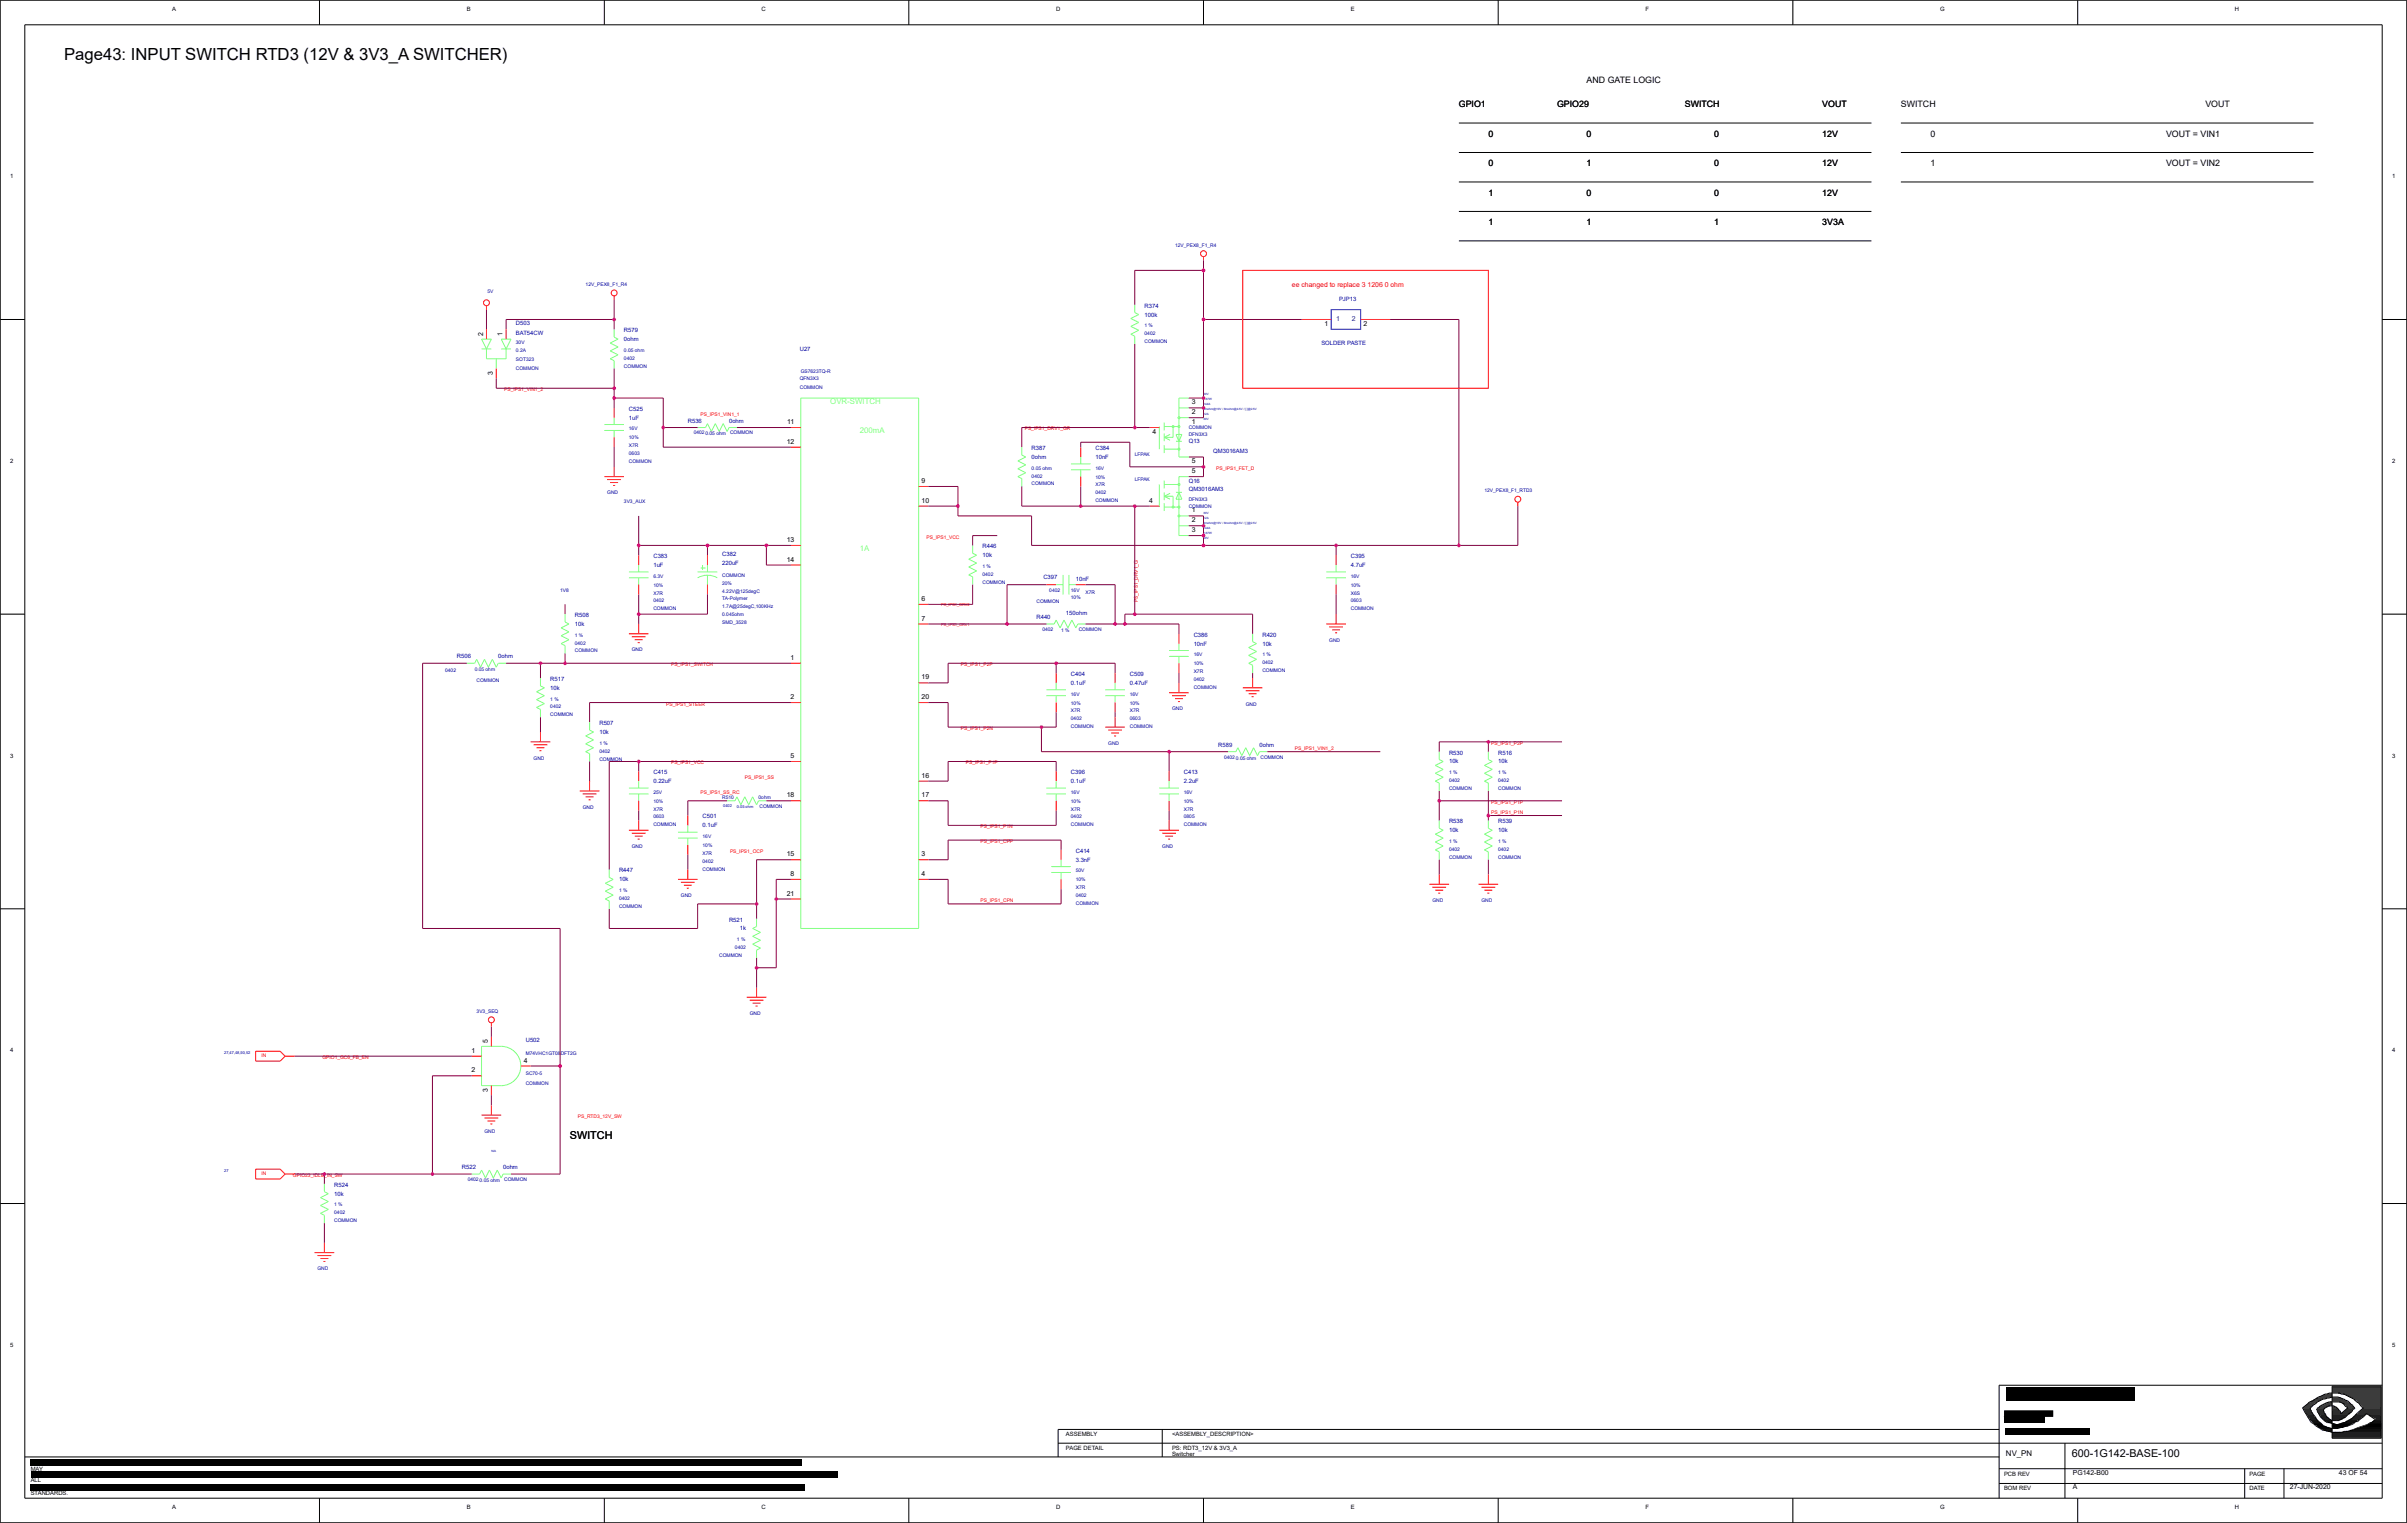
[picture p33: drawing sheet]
<svg xmlns="http://www.w3.org/2000/svg" width="271mm" height="172mm" viewBox="0 0 271 172" stroke-linecap="round" stroke-linejoin="round" font-family="sans-serif">
<defs><g id="words">
<text font-size="1.9" x="7.2" y="6.8">Page43: INPUT SWITCH RTD3 (12V &amp; 3V3_A SWITCHER)</text>
<g font-size="1.2">
<text x="64.3" y="128.4">SWITCH</text>
<text x="233.6" y="164.2">600-1G142-BASE-100</text>
</g>
<g font-size="1">
<text x="178.9" y="9.3">AND GATE LOGIC</text>
<text x="164.5" y="12.1">GPIO1</text>
<text x="167.8" y="15.4">0</text>
<text x="175.5" y="12.1">GPIO29</text>
<text x="178.9" y="15.4">0</text>
<text x="189.9" y="12.1">SWITCH</text>
<text x="193.2" y="15.4">0</text>
<text x="205.4" y="12.1">VOUT</text>
<text x="205.4" y="15.4">12V</text>
<text x="214.3" y="12.1">SWITCH</text>
<text x="217.6" y="15.4">0</text>
<text x="244.2" y="15.4">VOUT = VIN1</text>
<text x="248.6" y="12.1">VOUT</text>
<text x="167.8" y="22.1">1</text>
<text x="167.8" y="18.7">0</text>
<text x="178.9" y="22.1">0</text>
<text x="178.9" y="18.7">1</text>
<text x="193.2" y="18.7">0</text>
<text x="193.2" y="22.1">0</text>
<text x="205.4" y="22.1">12V</text>
<text x="205.4" y="18.7">12V</text>
<text x="217.6" y="18.7">1</text>
<text x="244.2" y="18.7">VOUT = VIN2</text>
<text x="167.8" y="25.4">1</text>
<text x="178.9" y="25.4">1</text>
<text x="193.2" y="25.4">1</text>
<text x="205.4" y="25.4">3V3A</text>
</g>
<g font-size=".9" fill="#80ff80">
<text x="93.6" y="45.5">OVR-SWITCH</text>
<text x="96.9" y="48.9">200mA</text>
<text x="96.9" y="62.1">1A</text>
</g>
<text font-size=".9" x="226.1" y="164.1">NV_PN</text>
<text font-size=".8" fill="#f00" x="145.6" y="32.4">ee changed to replace 3 1206 0 ohm</text>
<g font-size=".8">
<text x="54.5" y="37.9" transform="rotate(-90 54.5 37.9)">2</text>
<text x="56.7" y="37.9" transform="rotate(-90 56.7 37.9)">1</text>
<text x="149.3" y="36.7">1</text>
<text x="153.7" y="36.7">2</text>
<text x="55.6" y="42.3" transform="rotate(-90 55.6 42.3)">3</text>
<text x="88.7" y="47.8">11</text>
<text x="134.3" y="47.8">1</text>
<text x="134.3" y="46.7">2</text>
<text x="134.3" y="45.6">3</text>
<text x="88.7" y="50">12</text>
<text x="129.9" y="48.9">4</text>
<text x="134.3" y="53.3">5</text>
<text x="134.3" y="52.2">5</text>
<text x="103.9" y="54.5">9</text>
<text x="103.9" y="56.7">10</text>
<text x="129.5" y="56.7">4</text>
<text x="134.3" y="57.8">1</text>
<text x="134.3" y="58.9">2</text>
<text x="134.3" y="60">3</text>
<text x="88.7" y="61.1">13</text>
<text x="88.7" y="63.3">14</text>
<text x="103.9" y="67.7">6</text>
<text x="103.9" y="70">7</text>
<text x="89.1" y="74.4">1</text>
<text x="103.9" y="76.6">19</text>
<text x="89.1" y="78.8">2</text>
<text x="103.9" y="78.8">20</text>
<text x="88.7" y="89.9">18</text>
<text x="89.1" y="85.5">5</text>
<text x="103.9" y="87.7">16</text>
<text x="103.9" y="89.9">17</text>
<text x="88.7" y="96.5">15</text>
<text x="88.7" y="101">21</text>
<text x="89.1" y="98.7">8</text>
<text x="103.9" y="96.5">3</text>
<text x="103.9" y="98.7">4</text>
<text x="53.1" y="118.7">1</text>
<text x="55" y="117.6" transform="rotate(-90 55 117.6)">5</text>
<text x="59" y="119.8">4</text>
<text x="53.1" y="120.9">2</text>
<text x="55" y="123.1" transform="rotate(-90 55 123.1)">3</text>
<text x="233.7" y="166.2">PG142-B00</text>
<text x="233.7" y="167.9">A</text>
<text x="258.1" y="167.9">27-JUN-2020</text>
<text x="263.7" y="166.2">43 OF 54</text>
</g>
<g font-size=".8" fill="#004080">
<text x="150.6" y="36.2">1</text>
<text x="152.4" y="36.2">2</text>
</g>
<g font-size=".7">
<text x="19.4" y="1.2">A</text>
<text x="52.6" y="1.2">B</text>
<text x="85.8" y="1.2">C</text>
<text x="119.1" y="1.2">D</text>
<text x="152.3" y="1.2">E</text>
<text x="185.5" y="1.2">F</text>
<text x="218.7" y="1.2">G</text>
<text x="251.9" y="1.2">H</text>
<text x="1.1" y="20.1">1</text>
<text x="269.7" y="20.1">1</text>
<text x="1.1" y="52.2">2</text>
<text x="269.7" y="52.2">2</text>
<text x="1.1" y="85.4">3</text>
<text x="269.7" y="85.4">3</text>
<text x="1.1" y="118.6">4</text>
<text x="269.7" y="118.6">4</text>
<text x="1.1" y="151.8">5</text>
<text x="269.7" y="151.8">5</text>
<text x="120.2" y="161.9">ASSEMBLY</text>
<text x="132.1" y="161.9">&lt;ASSEMBLY_DESCRIPTION&gt;</text>
<text x="3.5" y="167.1">ALL</text>
<text x="3.5" y="165.8">MAY</text>
<text x="120.2" y="163.5">PAGE DETAIL</text>
<text x="132.1" y="163.5">PS: RDT3_12V &amp; 3V3_A</text>
<text x="132.1" y="164.1">Switcher</text>
<text x="225.9" y="166.3">PCB REV</text>
<text x="253.6" y="166.3">PAGE</text>
<text x="3.5" y="168.6">STANDARDS.</text>
<text x="19.4" y="170.1">A</text>
<text x="52.6" y="170.1">B</text>
<text x="85.8" y="170.1">C</text>
<text x="119.1" y="170.1">D</text>
<text x="152.3" y="170.1">E</text>
<text x="185.5" y="170.1">F</text>
<text x="218.7" y="170.1">G</text>
<text x="225.9" y="168">BOM REV</text>
<text x="251.9" y="170.1">H</text>
<text x="253.6" y="168">DATE</text>
</g>
<g font-size=".7" fill="#0000a0">
<text x="129" y="35.7">100k</text>
<text x="129" y="34.7">R374</text>
<text x="151" y="33.9">PJP13</text>
<text x="58.2" y="37.8">BAT54CW</text>
<text x="58.2" y="36.7">D503</text>
<text x="70.3" y="37.5">R579</text>
<text x="70.3" y="38.5">0ohm</text>
<text x="90.2" y="39.6">U27</text>
<text x="149" y="38.9">SOLDER PASTE</text>
<text x="70.9" y="46.3">C525</text>
<text x="70.9" y="47.3">1uF</text>
<text x="77.5" y="47.6">R536</text>
<text x="82.2" y="47.6">0ohm</text>
<text x="116.3" y="50.7">R387</text>
<text x="116.3" y="51.7">0ohm</text>
<text x="123.5" y="50.7">C384</text>
<text x="123.5" y="51.7">10nF</text>
<text x="134" y="50">Q13</text>
<text x="136.8" y="51.1">QM3016AM3</text>
<text x="134" y="54.4">Q16</text>
<text x="134" y="55.4">QM3016AM3</text>
<text x="73.7" y="62.9">C383</text>
<text x="73.7" y="63.9">1uF</text>
<text x="81.4" y="63.7">220uF</text>
<text x="81.4" y="62.7">C382</text>
<text x="110.8" y="62.8">10k</text>
<text x="110.8" y="61.8">R446</text>
<text x="117.6" y="65.2">C397</text>
<text x="121.3" y="65.5">10nF</text>
<text x="152.3" y="62.9">C395</text>
<text x="152.3" y="63.9">4.7uF</text>
<text x="64.8" y="69.6">R508</text>
<text x="64.8" y="70.6">10k</text>
<text x="116.8" y="69.8">R440</text>
<text x="120.2" y="69.3">150ohm</text>
<text x="134.6" y="71.8">C386</text>
<text x="142.3" y="71.8">R420</text>
<text x="51.5" y="74.2">R506</text>
<text x="56.2" y="74.2">0ohm</text>
<text x="62" y="77.8">10k</text>
<text x="62" y="76.8">R517</text>
<text x="120.7" y="76.2">C404</text>
<text x="120.7" y="77.2">0.1uF</text>
<text x="127.4" y="76.2">C509</text>
<text x="127.4" y="77.2">0.47uF</text>
<text x="134.6" y="72.8">10nF</text>
<text x="142.3" y="72.8">10k</text>
<text x="67.6" y="81.7">R507</text>
<text x="67.6" y="82.7">10k</text>
<text x="73.7" y="87.3">C415</text>
<text x="73.7" y="88.3">0.22uF</text>
<text x="120.7" y="87.3">C396</text>
<text x="120.7" y="88.3">0.1uF</text>
<text x="133.5" y="87.3">C413</text>
<text x="133.5" y="88.3">2.2uF</text>
<text x="137.3" y="84.2">R589</text>
<text x="142" y="84.2">0ohm</text>
<text x="163.4" y="85.1">R530</text>
<text x="163.4" y="86.1">10k</text>
<text x="168.9" y="85.1">R516</text>
<text x="168.9" y="86.1">10k</text>
<text x="79.2" y="92.3">C501</text>
<text x="79.2" y="93.3">0.1uF</text>
<text x="163.4" y="92.8">R538</text>
<text x="163.4" y="93.8">10k</text>
<text x="168.9" y="92.8">R539</text>
<text x="168.9" y="93.8">10k</text>
<text x="69.8" y="98.4">R447</text>
<text x="69.8" y="99.4">10k</text>
<text x="121.3" y="96.1">C414</text>
<text x="121.3" y="97.1">3.3nF</text>
<text x="82.2" y="103.9">R521</text>
<text x="83.4" y="104.9">1k</text>
<text x="59.3" y="117.5">U502</text>
<text x="52.1" y="131.8">R522</text>
<text x="56.7" y="131.8">0ohm</text>
<text x="37.7" y="133.8">R524</text>
<text x="37.7" y="134.8">10k</text>
</g>
<g font-size=".6" fill="#0000a0">
<text x="132.5" y="27.8">12V_PEX8_F1_R4</text>
<text x="54.9" y="33">5V</text>
<text x="66" y="32.2">12V_PEX8_F1_R4</text>
<text x="58.2" y="40.7">SOT323</text>
<text x="58.2" y="39.7">0.2A</text>
<text x="58.2" y="38.8">30V</text>
<text x="58.2" y="41.7">COMMON</text>
<text x="70.3" y="40.6">0402</text>
<text x="70.3" y="41.4">COMMON</text>
<text x="70.3" y="39.7">0.05 ohm</text>
<text x="90.3" y="42">GS7623TQ-R</text>
<text x="129" y="36.9">1 %</text>
<text x="129" y="37.8">0402</text>
<text x="129" y="38.7">COMMON</text>
<text x="90.2" y="43.9">COMMON</text>
<text x="90.2" y="42.9">QFN3X3</text>
<text x="70.9" y="51.3">0603</text>
<text x="70.9" y="50.4">X7R</text>
<text x="70.9" y="49.5">10%</text>
<text x="70.9" y="48.5">16V</text>
<text x="70.9" y="52.2">COMMON</text>
<text x="78.2" y="49">0402</text>
<text x="79.5" y="49.1">0.05 ohm</text>
<text x="82.3" y="49">COMMON</text>
<text x="116.3" y="53">0.05 ohm</text>
<text x="116.3" y="53.8">0402</text>
<text x="123.5" y="54">10%</text>
<text x="123.5" y="53">16V</text>
<text x="127.9" y="51.4">LFPAK</text>
<text x="134" y="49.2">DFN3X3</text>
<text x="134" y="48.4">COMMON</text>
<text x="68.5" y="55.7">GND</text>
<text x="70.3" y="56.7">3V3_AUX</text>
<text x="116.3" y="54.7">COMMON</text>
<text x="123.5" y="56.6">COMMON</text>
<text x="123.5" y="55.7">0402</text>
<text x="123.5" y="54.8">X7R</text>
<text x="127.9" y="54.2">LFPAK</text>
<text x="134" y="57.3">COMMON</text>
<text x="134" y="56.5">DFN3X3</text>
<text x="167.3" y="55.5">12V_PEX8_F1_RTD3</text>
<text x="73.7" y="65.1">6.3V</text>
<text x="81.4" y="65">COMMON</text>
<text x="81.4" y="65.9">20%</text>
<text x="110.8" y="64">1 %</text>
<text x="110.8" y="64.9">0402</text>
<text x="110.8" y="65.8">COMMON</text>
<text x="152.3" y="65.1">16V</text>
<text x="63.1" y="66.7">1V8</text>
<text x="64.8" y="71.8">1 %</text>
<text x="73.7" y="68.8">COMMON</text>
<text x="73.7" y="67">X7R</text>
<text x="73.7" y="66.1">10%</text>
<text x="73.7" y="67.9">0402</text>
<text x="81.4" y="69.5">0.045ohm</text>
<text x="81.4" y="66.8">4.22V@125degC</text>
<text x="81.4" y="68.6">1.7A@25degC,100KHz</text>
<text x="81.4" y="67.7">TA-Polymer</text>
<text x="81.4" y="70.3">SMD_3528</text>
<text x="116.8" y="68">COMMON</text>
<text x="117.5" y="71.1">0402</text>
<text x="118.3" y="66.7">0402</text>
<text x="119.6" y="71.2">1 %</text>
<text x="120.7" y="66.7">16V</text>
<text x="120.7" y="67.6">10%</text>
<text x="121.6" y="71.1">COMMON</text>
<text x="122.4" y="66.9">X7R</text>
<text x="152.3" y="67">X6S</text>
<text x="152.3" y="67.9">0603</text>
<text x="152.3" y="66.1">10%</text>
<text x="152.3" y="68.8">COMMON</text>
<text x="50.2" y="75.8">0402</text>
<text x="53.5" y="75.7">0.05 ohm</text>
<text x="53.7" y="76.9">COMMON</text>
<text x="64.8" y="72.7">0402</text>
<text x="64.8" y="73.6">COMMON</text>
<text x="71.2" y="73.4">GND</text>
<text x="134.6" y="74">16V</text>
<text x="134.6" y="76.8">0402</text>
<text x="134.6" y="75.9">X7R</text>
<text x="134.6" y="75">10%</text>
<text x="134.6" y="77.6">COMMON</text>
<text x="142.3" y="74.9">0402</text>
<text x="142.3" y="75.8">COMMON</text>
<text x="142.3" y="74">1 %</text>
<text x="149.8" y="72.3">GND</text>
<text x="62" y="79.9">0402</text>
<text x="62" y="80.7">COMMON</text>
<text x="62" y="79">1 %</text>
<text x="67.6" y="84">1 %</text>
<text x="120.7" y="81.2">0402</text>
<text x="120.7" y="82.1">COMMON</text>
<text x="120.7" y="78.4">16V</text>
<text x="120.7" y="80.3">X7R</text>
<text x="120.7" y="79.4">10%</text>
<text x="124.9" y="84">GND</text>
<text x="127.4" y="78.4">16V</text>
<text x="127.4" y="81.2">0603</text>
<text x="127.4" y="79.4">10%</text>
<text x="127.4" y="82.1">COMMON</text>
<text x="127.4" y="80.3">X7R</text>
<text x="132.1" y="80.1">GND</text>
<text x="140.4" y="79.5">GND</text>
<text x="60.2" y="85.6">GND</text>
<text x="67.6" y="84.8">0402</text>
<text x="67.6" y="85.7">COMMON</text>
<text x="73.7" y="89.5">25V</text>
<text x="120.7" y="89.5">16V</text>
<text x="133.5" y="89.5">16V</text>
<text x="138" y="85.5">0402</text>
<text x="139.3" y="85.6">0.05 ohm</text>
<text x="142.1" y="85.5">COMMON</text>
<text x="163.4" y="87.3">1 %</text>
<text x="163.4" y="88.2">0402</text>
<text x="163.4" y="89.1">COMMON</text>
<text x="168.9" y="89.1">COMMON</text>
<text x="168.9" y="87.3">1 %</text>
<text x="168.9" y="88.2">0402</text>
<text x="65.7" y="91.2">GND</text>
<text x="71.2" y="95.6">GND</text>
<text x="73.7" y="90.5">10%</text>
<text x="73.7" y="91.4">X7R</text>
<text x="73.7" y="92.3">0603</text>
<text x="73.7" y="93.2">COMMON</text>
<text x="79.2" y="94.5">16V</text>
<text x="79.2" y="95.5">10%</text>
<text x="81.4" y="90.1">R510</text>
<text x="85.5" y="90.1">0ohm</text>
<text x="85.6" y="91">COMMON</text>
<text x="120.7" y="90.5">10%</text>
<text x="120.7" y="91.4">X7R</text>
<text x="120.7" y="92.3">0402</text>
<text x="120.7" y="93.2">COMMON</text>
<text x="131" y="95.6">GND</text>
<text x="133.5" y="92.3">0805</text>
<text x="133.5" y="91.4">X7R</text>
<text x="133.5" y="93.2">COMMON</text>
<text x="133.5" y="90.5">10%</text>
<text x="163.4" y="95">1 %</text>
<text x="163.4" y="95.9">0402</text>
<text x="168.9" y="95">1 %</text>
<text x="168.9" y="95.9">0402</text>
<text x="69.8" y="101.5">0402</text>
<text x="69.8" y="100.6">1 %</text>
<text x="76.8" y="101.1">GND</text>
<text x="79.2" y="96.4">X7R</text>
<text x="79.2" y="97.2">0402</text>
<text x="79.2" y="98.1">COMMON</text>
<text x="121.3" y="98.4">50V</text>
<text x="121.3" y="100.2">X7R</text>
<text x="121.3" y="99.4">10%</text>
<text x="121.3" y="101.1">0402</text>
<text x="161.5" y="101.7">GND</text>
<text x="163.4" y="96.8">COMMON</text>
<text x="167" y="101.7">GND</text>
<text x="168.9" y="96.8">COMMON</text>
<text x="69.8" y="102.3">COMMON</text>
<text x="81.1" y="107.9">COMMON</text>
<text x="82.9" y="107">0402</text>
<text x="83.1" y="106.1">1 %</text>
<text x="121.3" y="102">COMMON</text>
<text x="53.7" y="114.2">3V3_SEQ</text>
<text x="59.3" y="119">M74VHC1GT08DFT2G</text>
<text x="84.5" y="114.4">GND</text>
<text x="59.3" y="121.2">SC70-5</text>
<text x="59.3" y="122.3">COMMON</text>
<text x="54.6" y="127.7">GND</text>
<text x="37.7" y="136.9">0402</text>
<text x="37.7" y="137.8">COMMON</text>
<text x="37.7" y="136">1 %</text>
<text x="52.7" y="133.1">0402</text>
<text x="54.1" y="133.2">0.05 ohm</text>
<text x="56.8" y="133.1">COMMON</text>
<text x="35.8" y="143.2">GND</text>
</g>
<g font-size=".6" fill="#f00">
<text x="56.8" y="44.1">PS_IPS1_VIN1_2</text>
<text x="79" y="46.9">PS_IPS1_VIN1_1</text>
<text x="115.5" y="48.5">PS_IPS1_DRV1_GR</text>
<text x="137.1" y="53">PS_IPS1_FET_D</text>
<text x="104.4" y="60.7">PS_IPS1_VCC</text>
<text x="128.3" y="67.9" transform="rotate(-90 128.3 67.9)">PS_IPS1_DRV1_G</text>
<text x="75.7" y="75.1">PS_IPS1_SWITCH</text>
<text x="108.3" y="75.1">PS_IPS1_P2P</text>
<text x="75.1" y="79.5">PS_IPS1_STEER</text>
<text x="108.3" y="82.3">PS_IPS1_P2N</text>
<text x="168.1" y="84">PS_IPS1_P2P</text>
<text x="75.7" y="86.2">PS_IPS1_VCC</text>
<text x="79" y="89.5">PS_IPS1_SS_RC</text>
<text x="84" y="87.8">PS_IPS1_SS</text>
<text x="108.9" y="86.2">PS_IPS1_P1P</text>
<text x="146" y="84.5">PS_IPS1_VIN1_2</text>
<text x="110.5" y="95">PS_IPS1_CPP</text>
<text x="110.5" y="93.4">PS_IPS1_P1N</text>
<text x="168.1" y="91.7">PS_IPS1_P1N</text>
<text x="168.1" y="90.6">PS_IPS1_P1P</text>
<text x="82.3" y="96.1">PS_IPS1_OCP</text>
<text x="110.5" y="101.7">PS_IPS1_CPN</text>
<text x="29.5" y="119.1">IN</text>
<text x="36.3" y="119.4">GPIO1_GC6_FB_EN</text>
<text x="65.1" y="126">PS_RTD3_12V_SW</text>
<text x="29.5" y="132.4">IN</text>
<text x="33" y="132.7">GPIO23_IDLE_IN_SW</text>
</g>
<g font-size=".4" fill="#f00">
<text x="106.1" y="70.6">PS_IPS1_DRV1</text>
<text x="106.1" y="68.3">PS_IPS1_DRV2</text>
</g>
<g font-size=".4" fill="#0000a0">
<text x="81.5" y="90.9">0402</text>
<text x="83.1" y="91">0.05 ohm</text>
<text x="25.3" y="118.8">27,47,48,50,52</text>
<text x="25.3" y="132.1">27</text>
</g>
<g font-size=".3" fill="#0000a0">
<text x="135.7" y="46.2">4mohm@10V / 6mohm@4.5V / [ ]@2.5V</text>
<text x="135.7" y="47.3">30V</text>
<text x="135.7" y="46.8">12A</text>
<text x="135.7" y="45.1">1.67W</text>
<text x="135.7" y="44.5">20V</text>
<text x="135.7" y="45.6">144A</text>
<text x="135.7" y="59">4mohm@10V / 6mohm@4.5V / [ ]@2.5V</text>
<text x="135.7" y="59.6">144A</text>
<text x="135.7" y="58.5">12A</text>
<text x="135.7" y="57.9">30V</text>
<text x="135.7" y="60.7">20V</text>
<text x="135.7" y="60.2">1.67W</text>
<text x="55.4" y="129.9">N/A</text>
</g>
<text font-size=".2" fill="#fff" x="68.9" y="98" transform="rotate(-90 68.9 98)">PS_IPS1_VCC</text>
</g></defs>
<g fill="none" stroke="#80ff80" stroke-width=".11">
<path d="M54.3 39.3h1.1M54.3 38.2h1.1M54.8 39.3v1.1h2.3v-1.1M56.5 39.3h1.1M56.5 38.2h1.1M69.2 37.1v.9M127.9 34.4v.8M127.9 37.9v.9M55.9 40.4v1.2M68.1 47.9h2.2M68.1 48.5h2.2M69.2 40.7v.9"/>
<path d="M69.2 47.1v.8M69.2 48.5v.8M78.6 48.2h.9M82.2 48.2h.9M90.3 44.9h13.3v59.8h-13.3zM115.2 50.4v.9M115.2 54v.8M120.7 52.3h2.2M120.7 53h2.2M121.8 51.5v.8M121.8 53v.7M130.7 48.1v2.5"/>
<path d="M130.7 54.6v2.6M131.2 54.6h1.7M131.2 55.9h1v1.3M131.2 47.6v.9M131.2 48.9v.8M131.2 50.2v.9M131.2 54.2v.9M131.2 55.5v.9M131.2 56.7v.9M131.2 57.2h1.7M131.2 50.6h1.7M131.2 48.1h1.7"/>
<path d="M132.2 48.1v1.2h-1M132.6 56.3h.6M132.6 55.5h.6M132.6 49h.6M132.6 49.7h.6M132.9 58.2h1.1M132.9 59.3h1.1M132.9 47.1h1.1M132.9 46h1.1M134 53.7h-1.1v6.7h1.1M134 44.9h-1.1v6.6h1.1M52.6 74.8h.9"/>
<path d="M56.2 74.8h.9M60.9 76.4v.9M60.9 80v.9M63.7 69.2v.9M63.7 72.8v.9M70.9 64.5h2.2M70.9 65.1h2.2M72 63.7v.8M72 65.1v.8M78.6 65.1a2.22 2.22 0 0 1 2.3 0M78.6 64.5h2.3M79 64h.5"/>
<path d="M79.2 63.7v.6M79.8 63.7v.8M79.8 64.8v1.1M109.6 61.5v.9M109.6 65v.9M118 77.8h2.2M118 78.4h2.2M118 70.3h.8M119.1 77v.8M119.1 78.4v.8M119.1 65.9h.7M119.8 64.8v2.2"/>
<path d="M120.5 65.9h.8M120.5 64.8v2.2M121.5 70.3h.9M124.6 77.8h2.2M124.6 78.4h2.2M125.7 77v.8M125.7 78.4v.8M131.8 73.3h2.2M131.8 74h2.2M132.9 72.6v.7M132.9 74v.8M141.2 71.4v.9"/>
<path d="M141.2 75v.9M149.5 64.5h2.2M149.5 65.1h2.2M150.6 63.7v.8M150.6 65.1v.8M66.5 81.4v.9M66.5 85v.8M68.7 98v.9M70.9 88.8h2.2M70.9 89.5h2.2M72 88.1v.7M72 89.5v.8"/>
<path d="M76.4 93.8h2.2M76.4 94.5h2.2M77.5 93v.8M77.5 94.5v.8M82 90.3h.9M85.5 90.3h.9M118 88.8h2.2M118 89.5h2.2M118.5 97.7h2.2M118.5 98.4h2.2M119.1 88.1v.7M119.1 89.5v.8"/>
<path d="M119.6 96.9v.8M119.6 98.4v.7M130.7 88.8h2.2M130.7 89.5h2.2M131.8 88.1v.7M131.8 89.5v.8M138.4 84.7h.9M142 84.7h.9M162.2 84.7v.9M162.2 88.3v.9M162.2 92.5v.9M162.2 96v.9"/>
<path d="M167.8 84.7v.9M167.8 88.3v.9M167.8 92.5v.9M167.8 96v.9M54.3 118h2.2a2.21 2.21 0 0 1 2.2 2.2 2.21 2.21 0 0 1-2.2 2.2h-2.2zM68.7 101.6v.9M85.3 103.6v.8M85.3 107.1v.9M36.6 133.5v.8M36.6 137v.9M53.2 132.3h.9M56.7 132.3h.9"/>
<circle cx="132.2" cy="48.1" r=".11"/>
<circle cx="132.2" cy="57.2" r=".11"/>
<circle cx="132.9" cy="58.2" r=".11"/>
<circle cx="132.9" cy="50.6" r=".11"/>
<circle cx="132.9" cy="48.1" r=".11"/>
<circle cx="132.9" cy="57.2" r=".11"/>
<circle cx="132.9" cy="54.6" r=".11"/>
<circle cx="132.9" cy="47.1" r=".11"/>
</g>
<g fill="#000" stroke="#80ff80" stroke-width=".11">
<path d="M54.3 38.2l.5 1.1zM55.4 38.2l-.6 1.1zM56.5 38.2l.6 1.1zM57.6 38.2l-.5 1.1zM68.8 39.6l.9 .4zM68.8 39.6l.9-.5zM68.8 38.7l.9-.5zM68.8 38.7l.9 .4zM69.2 38l.5 .2zM127.5 37.7l.4 .2zM127.5 36.8l.9 .4zM127.5 36.8l.9-.5z"/>
<path d="M127.5 35.9l.9-.4zM127.5 37.7l.9-.5zM127.5 35.9l.9 .4zM127.9 35.2l.5 .3zM68.8 40.4l.4 .3zM68.8 40.4l.9-.4zM79.8 47.8l-.3 .4zM79.8 47.8l.4 .8zM80.6 47.8l-.4 .8zM80.6 47.8l.5 .8zM81.5 47.8l-.4 .8zM81.5 47.8l.5 .8z"/>
<path d="M82.2 48.2l-.2 .4zM114.7 53.7l.5 .3zM114.7 52.8l.9 .5zM114.7 52.8l.9-.4zM114.7 52l.9-.5zM114.7 53.7l.9-.4zM114.7 52l.9 .4zM115.2 51.3l.4 .2zM131.2 55.9l.7-.3zM131.2 55.9l.7 .4zM131.2 49.3l.7 .3zM131.2 49.3l.7-.3z"/>
<path d="M132.9 55.5l-.3 .8zM132.6 49l.3 .7zM132.9 55.5l.3 .8zM133.2 49l-.3 .7zM53.7 74.3l-.2 .5zM53.7 74.3l.5 .9zM54.6 74.3l-.4 .9zM54.6 74.3l.5 .9zM55.5 74.3l-.4 .9zM55.5 74.3l.4 .9zM56.2 74.8l-.3 .4zM60.5 79.8l.4 .2z"/>
<path d="M60.5 78.9l.9 .4zM60.5 78.9l.9-.5zM60.5 78l.9-.5zM60.5 79.8l.9-.5zM60.5 78l.9 .4zM60.9 77.3l.5 .2zM63.3 72.6l.4 .2zM63.3 71.7l.8 .4zM63.3 71.7l.8-.5zM63.3 70.8l.8-.5zM63.3 72.6l.8-.5zM63.3 70.8l.8 .4z"/>
<path d="M63.7 70.1l.4 .2zM109.2 64.8l.4 .2zM109.2 63.9l.9 .5zM109.2 63.9l.9-.4zM109.2 63l.9-.4zM109.2 64.8l.9-.4zM109.2 63l.9 .5zM109.6 62.4l.5 .2zM119.1 69.9l-.3 .4zM119.1 69.9l.4 .9zM119.9 69.9l-.4 .9zM119.9 69.9l.5 .9z"/>
<path d="M120.8 69.9l-.4 .9zM120.8 69.9l.5 .9zM121.5 70.3l-.2 .5zM140.8 74.8l.4 .2zM140.8 73.9l.8 .4zM140.8 73.9l.8-.5zM140.8 73l.8-.4zM140.8 74.8l.8-.5zM140.8 73l.8 .4zM141.2 72.3l.4 .3zM66 84.7l.5 .3zM66 83.8l.9 .5z"/>
<path d="M66 83.8l.9-.4zM66 83l.9-.5zM66 84.7l.9-.4zM66 83l.9 .4zM66.5 82.3l.4 .2zM68.2 99.6l.9-.5zM68.7 98.9l.4 .2zM83.1 89.8l-.2 .5zM83.1 89.8l.4 .9zM84 89.8l-.5 .9zM84 89.8l.4 .9zM84.8 89.8l-.4 .9z"/>
<path d="M84.8 89.8l.5 .9zM85.5 90.3l-.2 .4zM139.5 84.3l-.2 .4zM139.5 84.3l.5 .9zM140.4 84.3l-.4 .9zM140.4 84.3l.5 .9zM141.3 84.3l-.4 .9zM141.3 84.3l.5 .9zM142 84.7l-.2 .5zM161.8 95.8l.4 .2zM161.8 94.9l.9 .5zM161.8 94.9l.9-.4z"/>
<path d="M161.8 94l.9-.4zM161.8 88.1l.4 .2zM161.8 87.2l.9 .4zM161.8 87.2l.9-.5zM161.8 86.3l.9-.5zM161.8 95.8l.9-.4zM161.8 94l.9 .5zM162.2 93.4l.5 .2zM161.8 88.1l.9-.5zM161.8 86.3l.9 .4zM162.2 85.6l.5 .2zM167.3 95.8l.5 .2z"/>
<path d="M167.3 94.9l.9 .5zM167.3 94.9l.9-.4zM167.3 94l.9-.4zM167.3 88.1l.5 .2zM167.3 87.2l.9 .4zM167.3 87.2l.9-.5zM167.3 86.3l.9-.5zM167.3 95.8l.9-.4zM167.3 94l.9 .5zM167.8 93.4l.4 .2zM167.3 88.1l.9-.5zM167.3 86.3l.9 .4z"/>
<path d="M167.8 85.6l.4 .2zM68.2 101.3l.5 .3zM68.2 100.5l.9 .4zM68.2 100.5l.9-.5zM68.2 101.3l.9-.4zM68.2 99.6l.9 .4zM84.8 106.4l.9 .5zM84.8 105.6l.9-.5zM84.8 104.7l.5-.3zM85.3 107.1l.4-.2zM84.8 106.4l.9-.4zM84.8 105.6l.9 .4z"/>
<path d="M84.8 104.7l.9 .4zM36.1 136.8l.5 .2zM36.1 135.9l.9 .4zM36.1 135.9l.9-.5zM36.1 135l.9-.4zM36.1 136.8l.9-.5zM36.1 135l.9 .4zM36.6 134.3l.4 .3zM54.3 131.9l-.2 .4zM54.3 131.9l.4 .9zM55.2 131.9l-.5 .9zM55.2 131.9l.4 .9z"/>
<path d="M56.1 131.9l-.5 .9zM56.1 131.9l.4 .9zM56.7 132.3l-.2 .5z"/>
</g>
<g fill="none" stroke="#f00" stroke-width=".11">
<path d="M54.8 34.5v.4M54.8 37.1v1.1M57.1 37.1v1.1M69.2 33.4v.4M135.7 28.9v.5M146.7 36h3.4M153.4 36h3.3M55.9 41.6v1.1M68.1 53.7h2.2M68.5 54.1h1.5M68.8 54.4h.9M69.1 54.7h.2"/>
<path d="M69.2 46v1.1M69.2 49.3v1.1M69.2 52.6v1.1M89.2 48.2h1.1M89.2 50.4h1.1M103.6 57.1h1.1M103.6 54.8h1.1M121.8 50.4v1.1M121.8 53.7v1.1M129.6 57.1h1.1M129.6 48.2h1.1M171.1 56.6v.5"/>
<path d="M70.9 71.4h2.2M71.2 71.8h1.6M71.6 72.1h.8M71.9 72.4h.2M72 62.6v1.1M72 65.9v1.1M72 70.3v1.1M79.8 62.6v1.1M79.8 65.9v1.1M89.2 74.8h1.1M89.2 79.2h1.1M89.2 61.5h1.1"/>
<path d="M89.2 63.7h1.1M103.6 79.2h1.1M103.6 68.1h1.1M103.6 70.3h1.1M103.6 77h1.1M118 65.9h1.1M119.1 75.9v1.1M119.1 79.2v1.1M121.3 65.9h1.1M125.7 75.9v1.1M125.7 79.2v1.1M131.8 78.1h2.2"/>
<path d="M132.1 78.4h1.6M132.5 78.8h.8M132.8 79.1h.2M132.9 71.4v1.2M132.9 74.8v1.1M132.9 77v1.1M140.1 77.5h2.2M140.4 77.9h1.6M140.8 78.2h.8M141.1 78.5h.2M141.2 76.4v1.1M149.5 70.3h2.2"/>
<path d="M149.8 70.7h1.6M150.2 71h.9M150.5 71.3h.2M150.6 62.6v1.1M150.6 65.9v1.1M150.6 69.2v1.1M59.8 83.6h2.2M60.2 84h1.5M60.5 84.3h.9M60.8 84.6h.2M60.9 82.5v1.1M65.4 89.2h2.2"/>
<path d="M65.7 89.5h1.5M66 89.8h.9M66.4 90.2h.2M66.5 88.1v1.1M70.9 93.6h2.2M71.2 93.9h1.6M71.6 94.3h.8M71.9 94.6h.2M72 87v1.1M72 90.3v1.1M72 92.5v1.1M76.4 99.1h2.2"/>
<path d="M76.8 99.5h1.5M77.1 99.8h.9M77.5 91.9v1.1M77.5 95.3v1.1M77.5 98v1.1M89.2 96.9h1.1M89.2 99.1h1.1M89.2 85.8h1.1M89.2 90.3h1.1M103.6 96.9h1.1M103.6 99.1h1.1M103.6 88.1h1.1"/>
<path d="M103.6 90.3h1.1M119.1 87v1.1M119.1 90.3v1.1M119.6 95.8v1.1M119.6 99.1v1.1M124.6 82h2.2M124.9 82.3h1.6M125.3 82.6h.8M125.6 83h.2M125.7 80.9v1.1M130.7 93.6h2.2M131 93.9h1.6"/>
<path d="M131.4 94.3h.8M131.7 94.6h.2M131.8 87v1.1M131.8 90.3v1.1M131.8 92.5v1.1M161.1 99.7h2.3M162.2 98.6v1.1M166.7 99.7h2.2M167.8 98.6v1.1M31.6 118.5h-2.8v1.1h2.8M32.1 119.1h1.1M53.2 119.1h1.1"/>
<path d="M55.4 115.3v.4M55.4 116.8v1.2M77.4 100.1h.2M84.2 112.4h2.2M84.5 112.7h1.6M84.8 113.1h.9M85.2 113.4h.2M85.3 111.3v1.1M89.2 101.3h1.1M161.5 100h1.5M161.8 100.3h.9M162.1 100.7h.3"/>
<path d="M167 100h1.6M167.3 100.3h.9M167.7 100.7h.2M31.6 131.8h-2.8v1.1h2.8M32.1 132.3h1.1M53.2 121.3h1.1M54.3 125.7h2.2M54.6 126h1.6M54.9 126.4h.9M55.3 126.7h.2M55.4 122.4v1.1M55.4 124.6v1.1"/>
<path d="M58.7 120.2h1.1M35.5 141.2h2.2M35.8 141.5h1.5M36.1 141.9h.9M36.5 142.2h.2M36.6 140.1v1.1"/>
<circle cx="54.8" cy="34.1" r=".33"/>
<circle cx="69.2" cy="33" r=".33"/>
<circle cx="135.7" cy="28.6" r=".33"/>
<circle cx="171.1" cy="56.3" r=".33"/>
<circle cx="55.4" cy="115" r=".33"/>
</g>
<path d="M150.1 34.9h3.3v2.2h-3.3z" fill="none" stroke="#00f" stroke-width=".11"/>
<path d="M32.1 119.1l-.5 .5zM31.6 118.5l.5 .6zM31.6 132.9l.5-.6zM31.6 131.8l.5 .5z" fill="#000" stroke="#f00" stroke-width=".11"/>
<g fill="none" stroke="#800040" stroke-width=".11">
<path d="M54.8 34.9v2.2M69.2 36h-12.1v1.1M69.2 33.8v3.3M127.9 38.8v9.4M135.7 36h11M135.7 30.5h-7.8v3.9M135.7 29.4v17.7h-1.7M156.7 36h7.8v25.5M55.9 42.7v1.1h13.3M69.2 41.6v4.4M69.2 50.4v2.2M69.2 44.9h5.6v5.5h14.4"/>
<path d="M72 58.2v4.4M74.8 48.2h3.8M83.1 48.2h6.1M104.7 57.1h3.3M104.7 54.8h3.3v3.4h8.3v3.3h54.8v-4.4M115.2 54.8v2.3h14.4M121.8 50.4v-.5h5.6v2.7h8.3M121.8 54.8v2.3M127.9 57.1v12.1M129.6 48.2h-14.4v2.2M134 51.5h1.7v2.2h-1.7M134 58.2h1.7v3.3"/>
<path d="M134 44.9h1.7M134 46h1.7M134 59.3h1.7M52.6 74.8h-5v29.9h15.5v27.6h-5.5M57.1 74.8h32.1M60.9 74.8v1.6M63.7 68.1v1.1M63.7 73.7v1.1M72 61.5h17.2M72 67v3.3M79.8 61.5v1.1M79.8 67v2.2h-7.8"/>
<path d="M86.4 61.5v2.2h2.8M89.2 79.2h-22.7v2.2M104.7 70.3h13.3M104.7 79.2h2.2v2.8h12.2v-1.7M109.6 65.9v2.2h-4.9M112.4 60.4h-2.8v1.1M118 65.9h-4.5v4.4M119.1 74.8v1.1M122.4 70.3h10.5v1.1M122.4 65.9h3.3v4.4M125.7 75.9v-1.1h-18.8v2.2h-2.2M126.8 70.3v-1.1h14.4v2.2"/>
<path d="M132.9 75.9v1.1M134 60.4h1.7M141.2 75.9v.5M150.6 61.5v1.1M150.6 67v2.2M60.9 80.9v1.6M66.5 85.8v2.3M72 85.8v1.2M72 91.4v1.1M77.5 96.4v1.6M82 90.3h-4.5v1.6M86.4 90.3h2.8"/>
<path d="M89.2 96.9h-3.9v6.7M89.2 85.8h-20.5v12.2M89.2 99.1h-1.7v10h-2.2M104.7 99.1h2.2v2.8h12.7v-1.7M104.7 90.3h2.2v2.7h12.2v-1.6M117.4 82v2.7h21M119.1 87v-1.2h-12.2v2.3h-2.2M119.6 95.8v-1.1h-12.7v2.2h-2.2M125.7 80.3v.6M131.8 84.7v2.3M131.8 91.4v1.1M142.9 84.7h12.7"/>
<path d="M162.2 90.3h13.9M162.2 89.2v3.3M162.2 96.9v1.7M167.8 83.6v1.1M167.8 89.2v3.3M167.8 96.9v1.7M167.8 91.9h8.3M176.1 83.6h-13.9v1.1M33.2 119.1h20M55.4 115.7v1.1M85.3 101.9h-6.7v2.8h-9.9v-2.2M85.3 108v3.3"/>
<path d="M87.5 101.3h1.7M33.2 132.3h20M36.6 132.3v1.2M36.6 137.9v2.2M53.2 121.3h-4.5v11M55.4 123.5v1.1M59.8 120.2h3.3"/>
</g>
<g fill="#f0f">
<circle cx="69.2" cy="36" r=".22"/>
<circle cx="135.7" cy="30.5" r=".22"/>
<circle cx="135.7" cy="46" r=".22"/>
<circle cx="108" cy="57.1" r=".22"/>
<circle cx="135.7" cy="61.5" r=".22"/>
<circle cx="150.6" cy="61.5" r=".22"/>
<circle cx="135.7" cy="60.4" r=".22"/>
<circle cx="135.7" cy="59.3" r=".22"/>
<circle cx="164.5" cy="61.5" r=".22"/>
<circle cx="72" cy="61.5" r=".22"/>
<circle cx="79.8" cy="61.5" r=".22"/>
<circle cx="86.4" cy="61.5" r=".22"/>
<circle cx="72" cy="69.2" r=".22"/>
<circle cx="85.3" cy="109.1" r=".22"/>
<circle cx="87.5" cy="101.3" r=".22"/>
<circle cx="36.6" cy="132.3" r=".22"/>
<circle cx="48.7" cy="132.3" r=".22"/>
<circle cx="113.5" cy="70.3" r=".22"/>
<circle cx="121.8" cy="57.1" r=".22"/>
<circle cx="127.9" cy="57.1" r=".22"/>
<circle cx="126.8" cy="70.3" r=".22"/>
<circle cx="125.7" cy="70.3" r=".22"/>
<circle cx="127.9" cy="69.2" r=".22"/>
<circle cx="127.9" cy="48.2" r=".22"/>
<circle cx="135.7" cy="52.6" r=".22"/>
<circle cx="85.3" cy="101.9" r=".22"/>
<circle cx="167.8" cy="91.9" r=".22"/>
<circle cx="162.2" cy="90.3" r=".22"/>
<circle cx="131.8" cy="84.7" r=".22"/>
<circle cx="117.4" cy="82" r=".22"/>
<circle cx="119.1" cy="74.8" r=".22"/>
<circle cx="167.8" cy="83.6" r=".22"/>
<circle cx="60.9" cy="74.8" r=".22"/>
<circle cx="63.7" cy="74.8" r=".22"/>
<circle cx="72" cy="85.8" r=".22"/>
<circle cx="69.2" cy="44.9" r=".22"/>
<circle cx="69.2" cy="43.8" r=".22"/>
<circle cx="74.8" cy="48.2" r=".22"/>
<circle cx="63.1" cy="120.2" r=".22"/>
<circle cx="135.7" cy="44.9" r=".22"/>
<circle cx="135.7" cy="36" r=".22"/>
</g>
<g fill="none" stroke="#000" stroke-width=".11">
<path d="M0 0h271.3v171.7h-271.3zM2.8 2.8h265.7v166.1h-265.7zM36 0v2.8M68.1 0v2.8M102.5 0v2.8M135.7 0v2.8M164.5 17.2h46.5M164.5 13.9h46.5M168.9 0v2.8M202.1 0v2.8M214.3 17.2h46.5M214.3 13.9h46.5"/>
<path d="M234.2 0v2.8M0 36h2.8M164.5 20.5h46.5M164.5 27.2h46.5M164.5 23.8h46.5M214.3 20.5h46.5M268.5 36h2.8M0 69.2h2.8M268.5 69.2h2.8M0 102.5h2.8M268.5 102.5h2.8M0 135.7h2.8"/>
<path d="M268.5 135.7h2.8M259.6 158.7h.9v.2h-.8M259.7 158.8h.8M259.8 159h.8v.1h-.8M259.8 158.6h.8M259.9 158.5h.8M259.9 159.3h.8M259.9 159.4h.8M260 158.4h.8M260 159.5h.8M260.1 158.3h.8M260.1 159.7h.8"/>
<path d="M260.1 159.6h.8M260.2 158.1h.9M260.2 159.8h.8M260.4 159.9h.7M260.5 158h.7M260.6 157.9h.9M260.8 157.8h.9M261 157.7h1.1M261.1 158.9h.8M261.1 157.6h1.5M261.2 158.9v.2h.8M261.2 159h.7"/>
<path d="M261.3 159.3h.7M261.3 159.4h.8M261.5 158.6h.8M261.5 159.5h.6M261.5 157.5h2.1M261.6 159.7h.7M261.6 159.6h.6v.1M261.7 159.8h.8M261.7 158.5h1.4M261.7 157.4h1.2M261.8 159.9h.8M261.9 158.4h1"/>
<path d="M261.9 157.3h1M262.1 158.3h.8M262.1 158.7h-.9v.1h.8M262.1 157.2h.8M262.3 158.1h.6M262.6 158h2.1M262.6 157h5.8M262.9 159.1h.9M262.9 158.9h.8v.1M262.9 158.6h.4M262.9 159.7h1.5M262.9 158.8h.7"/>
<path d="M262.9 158.7h.6M262.9 159.6h1.7M262.9 159.8h1.4M262.9 159.9h1.2M262.9 159h.9M262.9 159.5h1.8M262.9 156.8h5.5M262.9 156.4h5.5M262.9 156.9h5.5M262.9 156.6h5.5M262.9 156.5h5.5M262.9 156.7h5.5"/>
<path d="M262.9 157.9h1.7M262.9 157.7h1.3M262.9 157.6h1M262.9 157.8h1.4M262.9 159.3h1v.1M262.9 159.4h2M262.9 156.3h5.5v5.8h-5.5zM263.9 157.2h4.5M264 158.1h.9M264 159.3h1M264.1 158.3h.9M264.2 159.1h.9"/>
<path d="M264.3 158.4h.9v.1h-.8M264.3 159h.9M264.4 158.9h.8M264.4 157.3h4M264.6 158.6h.7M264.7 158.7h.7v.1h-.8M264.7 157.4h3.7M264.9 157.5h3.5M265 159.9h1.1M265.1 157.6h3.3M265.2 159.8h1M265.3 159.7h1.1"/>
<path d="M265.3 157.7h3.1M265.4 159.6h1.2M265.4 157.8h3M265.6 159.5h1.1M265.7 157.9h2.7M265.8 158h2.6M265.8 159.4h2.6M265.9 158.1h2.5M265.9 159.3h2.5M266 159.1h2.4M266 158.3h2.4M266.1 158.4h2.3"/>
<path d="M266.1 159h2.3M266.2 158.9h2.2M266.2 158.5h2.2M266.3 158.6h2.1M266.3 158.8h2.1M266.4 158.7h2M267 159.5h1.4M267.1 159.6h1.3M267.3 159.7h1.1M267.5 159.8h.9M267.8 159.9h.6M268.5 156.2h-43.1v12.7"/>
<path d="M2.8 164.2h222.6M36 168.9v2.8M68.1 168.9v2.8M102.5 168.9v2.8M119.3 162.7h149.2M131 161.1v3.1M135.7 168.9v2.8M168.9 168.9v2.8M202.1 168.9v2.8M225.4 161.1h-106.1v3.1M225.4 167.2h43.1M225.4 165.6h43.1"/>
<path d="M232.8 162.7v6.2M234.2 168.9v2.8M253 165.6v3.3M257.5 165.6v3.3M260.4 160h.8M260.5 160.1h.8M260.6 160.3h.7M260.7 160.4h.9M260.8 160.5h.9M260.9 160.6h.9M261.1 160.7h.8M261.2 160.8h1"/>
<path d="M261.3 160.9h1.3M261.6 161h2M261.8 161.1h1.1M261.9 160h.9M261.9 161.2h1M262 160.1h1.7M262.2 160.3h.7M262.3 160.4h.6M262.3 161.4h.6M262.9 160.5h.2M262.9 160h1M262.9 160.9h1.2"/>
<path d="M262.9 160.7h1.9M262.9 160.6h2.1M262.9 161.6h5.5M262.9 162h5.5M262.9 161.9h5.5M262.9 161.8h5.5M262.9 161.7h5.5M262.9 160.8h1.7M262.9 161.5h5.5M263.8 160.5h1.4M264.1 160.4h1.3M264.2 161.4h4.2"/>
<path d="M264.4 160.3h1.4M264.7 160.1h1.1M264.9 160h1.1M264.9 161.2h3.5M265.3 161.1h3.1M265.7 161h2.7M266 160.9h2.4M266.3 160.8h2.1M266.7 160.7h1.7M266.9 160.6h1.5M267.1 160.5h1.3M267.2 160.4h1.2"/>
<path d="M267.4 160.3h1M267.5 160.1h.9M267.8 160h.6"/>
</g>
<g fill="#000" stroke="#000" stroke-width=".11">
<path d="M259.6 158.7l.2 .4zM259.8 159.1l.2 .4zM260 159.5l.1 .2zM259.6 158.7l.5-.4zM260.1 159.7l.3 .3zM260.1 158.3l.3-.3zM260.5 158.7l.1-.1zM260.6 158.6l.2-.2zM260.5 158.9l.1 .1zM260.4 158l.3-.1zM260.8 158.4l.2-.1zM260.6 159.1l.2 .4z"/>
<path d="M260.8 159.5l.1 .1zM260.7 157.9l.3-.2zM261.2 158l-.2 .3zM260.9 159.6l.2 .3zM261.2 159.1l.1 .2zM261.1 158.9l.1-.1zM261 157.7l.2-.1zM261.2 158l.5-.2zM261.3 159.3l.3 .4zM261.3 157.5l-.1 .1zM261.6 159.7l.3 .3zM261.3 158.7l.3-.2z"/>
<path d="M261.3 157.5l.4-.1zM261.7 157.8l.2-.1zM261.6 158.5l.2-.1zM261.7 157.4l.2-.1zM262.1 158.7l-.2 .2zM261.8 158.4l.2-.1zM261.9 158.9l.1 .4zM262 159.3l.1 .1zM261.9 157.3l.2-.1zM262.1 158.7l.5-.2zM262.1 157.7l.2-.1zM262 158.3l.2-.2z"/>
<path d="M262.1 159.4l.1 .2zM262.2 159.7l.3 .1zM262.2 158.1l.4-.1zM262.3 157.2l.3-.2zM262.5 159.8l.1 .1zM262.6 157.6l.3-.1zM263.1 158.5l.1 .1zM263.3 158.6l.2 .1zM263.5 158.7l.1 .1zM263.6 158.8l.1 .1zM263.8 157l.1 .2zM263.6 157.5l.3 .1z"/>
<path d="M263.8 159l.1 .3zM263.8 158l.2 .1zM263.9 160l.2-.1zM263.9 157.6l.2 .1zM264 158.1l.2 .2zM264.2 158.3l.1 .2zM264.2 157.2l.2 .1zM264.1 159.9l.1-.1zM264.4 159.7l-.1 .1zM264.3 157.8l.4 .1zM264.2 157.7l.1 .1zM264.4 157.3l.3 .1z"/>
<path d="M264.3 158.5l.4 .2zM263.9 159.4l.8-.7zM264.4 159.7l.3-.2zM264.7 157.9l.1 .1zM264.8 158l.1 .1zM264.9 158.1l.1 .2zM264.7 160.1l.4-.2zM265.1 157.6l.2 .1zM264.7 159.5l.4-.4zM265.2 158.9l-.1 .2zM265 158.3l.1 .1zM264.7 157.4l.4 .2z"/>
<path d="M265.2 158.9l.1-.1zM265.2 158.5l.1 .1zM265.3 157.7l.3 .2zM265.4 159.6l-.3 .3zM265.3 158.6l.1 .1zM265.6 157.9l.1 .1zM265.7 158l.2 .1zM265.4 159.6l.4-.3zM265.9 158.1l.3 .5zM266.2 158.6l.2 .1zM266.8 159.4l-.4 .3zM265.8 159.3l.6-.6z"/>
<path d="M266.8 159.4l.2 .1zM267 159.5l.8 .5zM260.4 160l.1 .3zM260.5 160.3l.1 .1zM260.6 160.4l.2 .1zM260.8 160.5l.2 .2zM261 160.7l.3 .2zM261.1 159.9l.1 .2zM261.2 160.1l.4 .3zM261.3 160.9l.3 .1zM261.6 161l.1 .1zM261.7 161.1l.2 .1z"/>
<path d="M261.9 160l.1 .1zM261.6 160.4l.3 .3zM261.9 160.7l.2 .1zM262 160.1l.3 .3zM262.1 161.2l.2 .2zM262.2 160.8l.1 .1zM262.6 160.4l.3 .1zM262.6 161.4l.3 .1zM262.6 159.9l.1 .1zM262.6 160.9l.2 .1zM262.7 160l.2 .1zM263.1 160.5l.2 .1z"/>
<path d="M263.6 161l.3-.1zM263.8 160l-.1 .1zM263.6 160.6l.2-.1zM263.9 160.5l.2-.1zM264.1 160.9l.2-.1zM264 161.5l.2-.1zM264.4 160.3l-.1 .1zM264.6 160.8l.2-.1zM264.4 160.3l.3-.2zM264.8 160.7l.3-.1zM264.7 161.4l.6-.3zM265.6 160.3l-.3 .2z"/>
<path d="M265.1 160.6l.2-.1zM265.8 160.3l.2-.3zM265.3 161.1l.6-.2zM266 160l.4-.3zM265.9 160.9l.3-.1zM266.2 160.8l.4-.1zM266.6 160.7l.3-.1zM266.9 160.6l.3-.2zM267.3 160.4l.4-.3zM267.7 160.1l.1-.1z"/>
</g>
<path d="M140.1 30.5h27.7v13.3h-27.7z" fill="none" stroke="#f00" stroke-width=".11"/>
<path d="M226.1 156.4h14.5v1.5h-14.5zM225.9 159h5.6v.7h-1h-4.6zM3.5 164.5h86.9v.8h-86.9zM3.5 167.3h87.3v.7h-87.3zM3.5 165.9h90.9v.7h-90.9zM225.9 159.7h4.6v.7h-4.6zM226 161h9.6v.7h-9.6z" fill="#000"/>
<use href="#words"/>
</svg>
